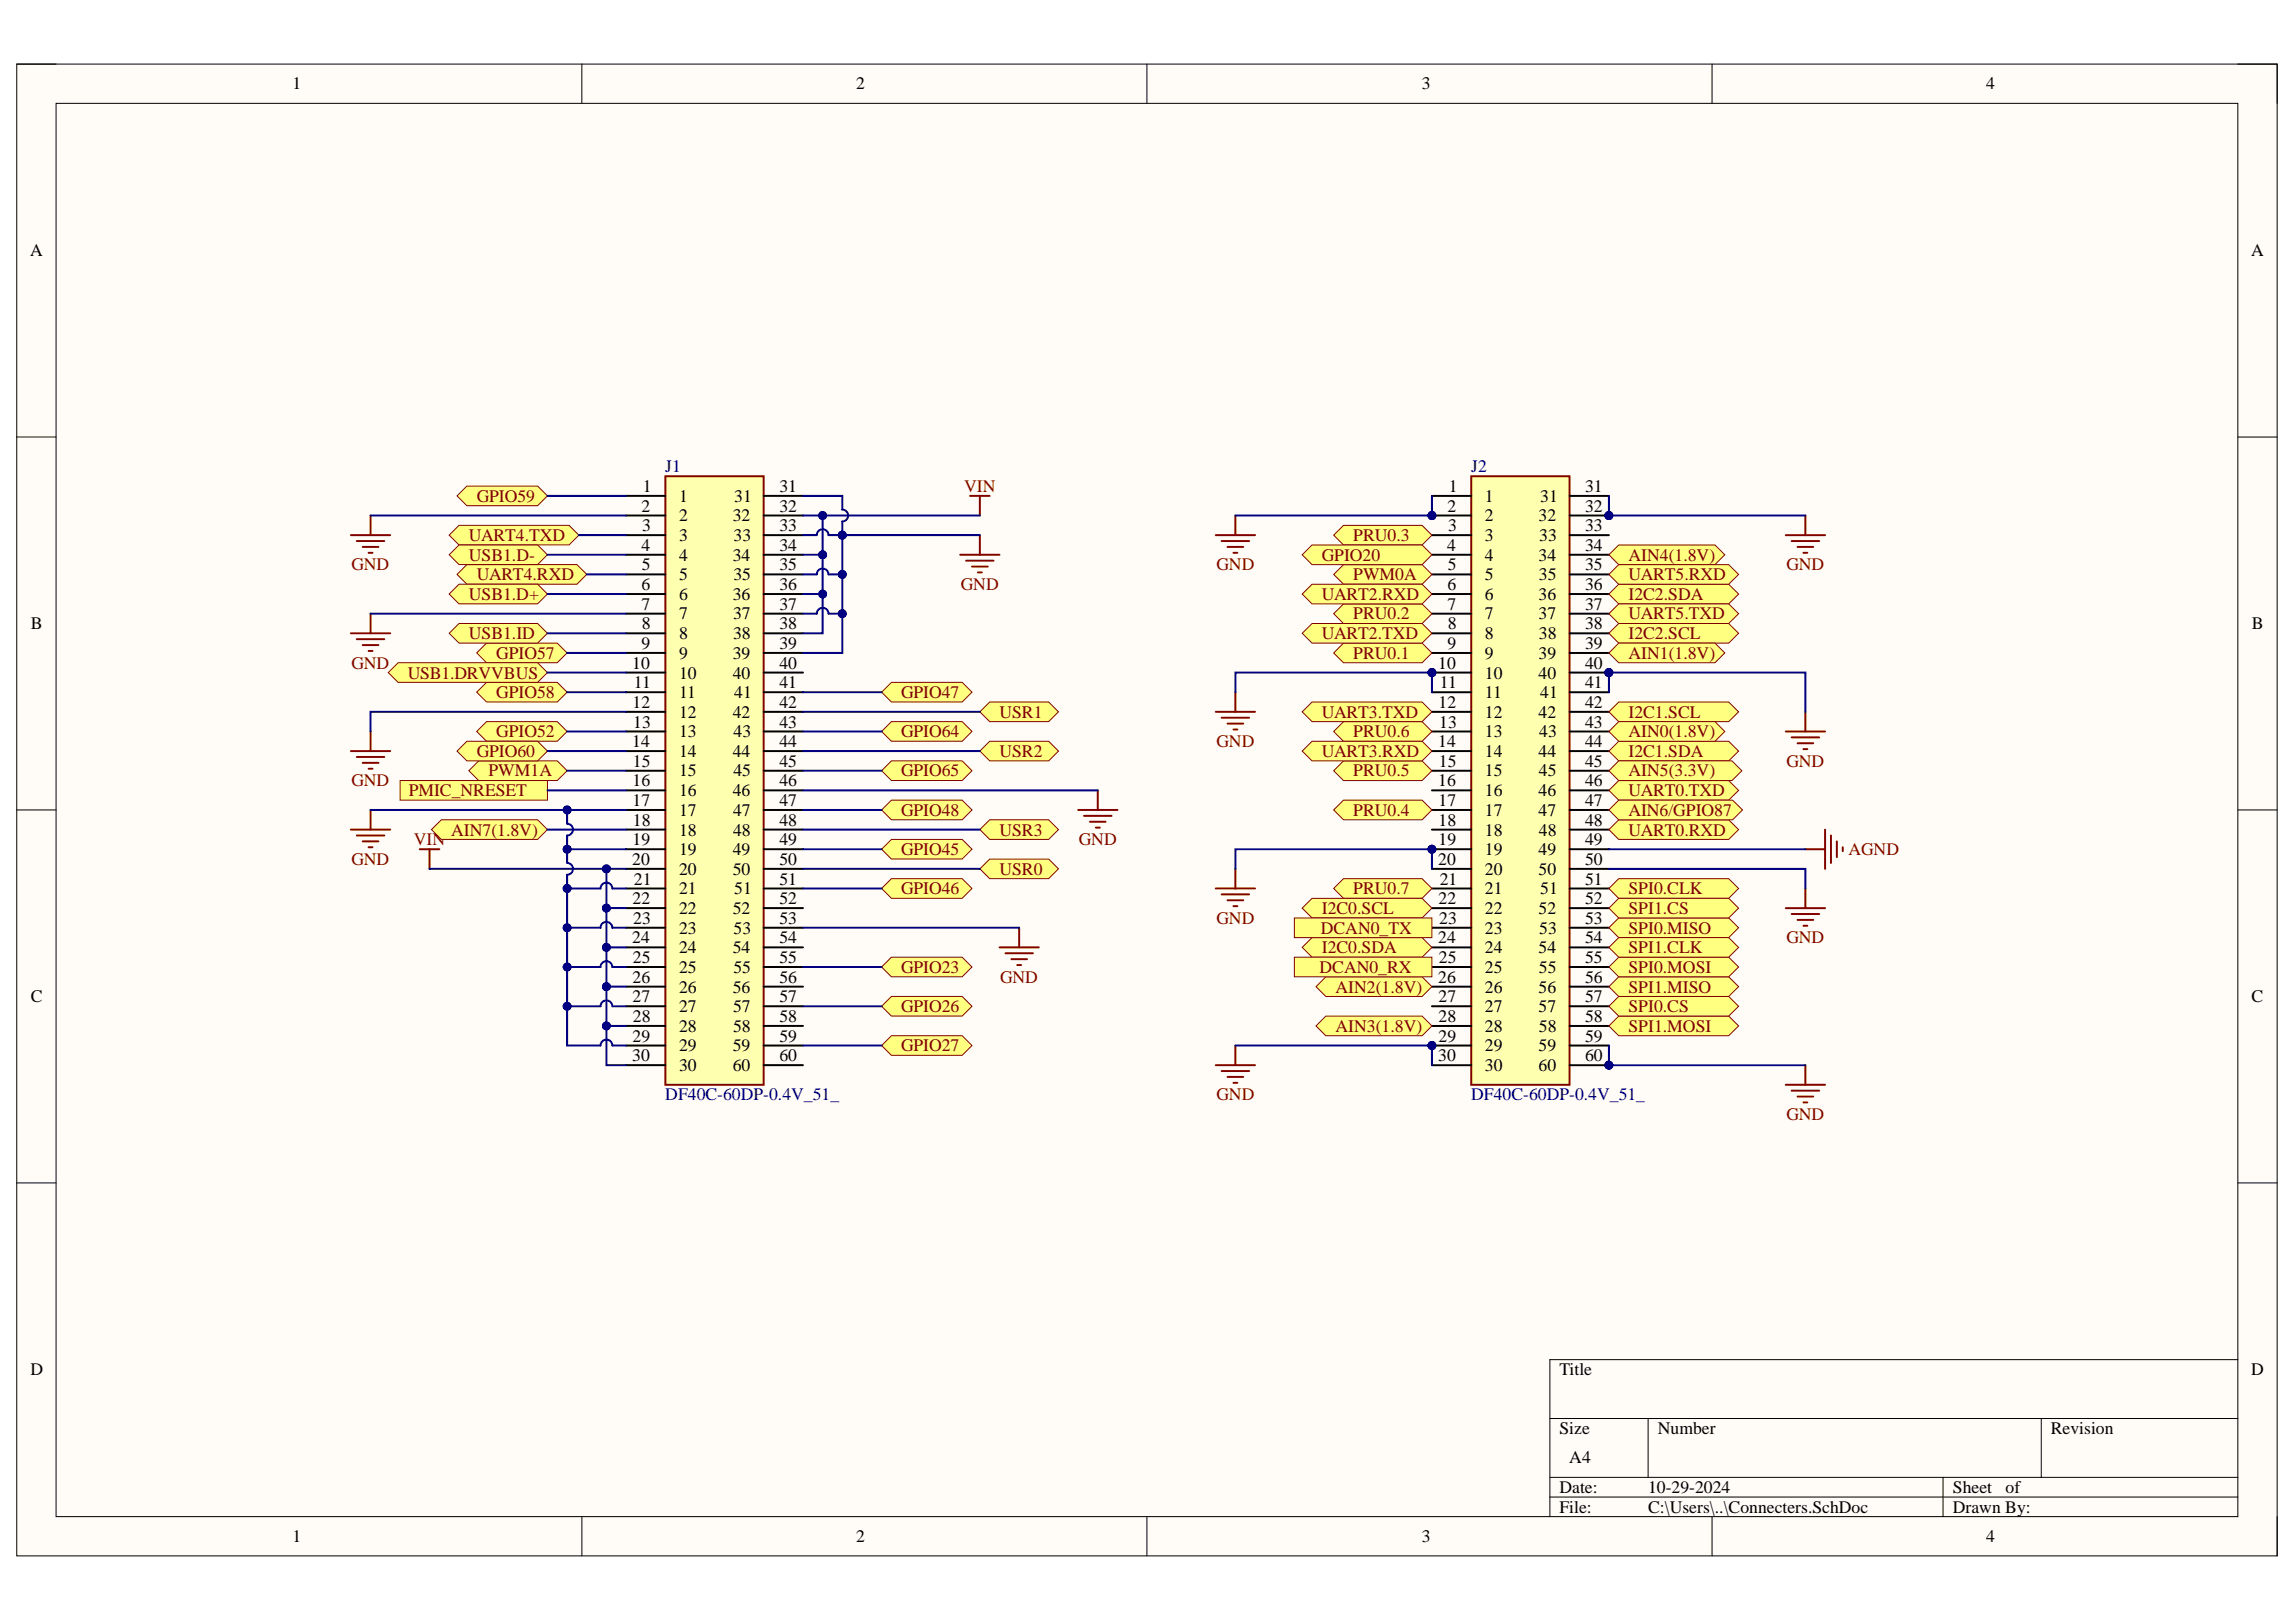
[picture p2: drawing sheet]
<svg xmlns="http://www.w3.org/2000/svg" width="297mm" height="210mm" viewBox="0 0 297 210" stroke-linecap="round" stroke-linejoin="round" font-family="sans-serif">
<defs><g id="words">
<g font-size="2.3">
<text x="37.9" y="11.6">1</text>
<text x="110.8" y="11.6">2</text>
<text x="184" y="11.6">3</text>
<text x="257" y="11.6">4</text>
<text x="3.9" y="33.2">A</text>
<text x="291.2" y="33.2">A</text>
<text x="83.2" y="63.7">1</text>
<text x="87.9" y="64.9">1</text>
<text x="95" y="64.9">31</text>
<text x="100.8" y="63.7">31</text>
<text x="187.4" y="63.7">1</text>
<text x="192.1" y="64.9">1</text>
<text x="199.3" y="64.9">31</text>
<text x="205.1" y="63.7">31</text>
<text x="83" y="66.2">2</text>
<text x="83" y="71.3">4</text>
<text x="83.1" y="68.8">3</text>
<text x="87.9" y="67.5">2</text>
<text x="87.9" y="70">3</text>
<text x="94.8" y="67.5">32</text>
<text x="94.9" y="70">33</text>
<text x="100.8" y="66.2">32</text>
<text x="100.8" y="68.8">33</text>
<text x="100.8" y="71.3">34</text>
<text x="187.2" y="71.3">4</text>
<text x="187.3" y="66.2">2</text>
<text x="187.3" y="68.8">3</text>
<text x="192.1" y="67.5">2</text>
<text x="192.1" y="70">3</text>
<text x="199.1" y="67.5">32</text>
<text x="199.1" y="70">33</text>
<text x="205.1" y="66.2">32</text>
<text x="205.1" y="68.8">33</text>
<text x="205.1" y="71.3">34</text>
<text x="83" y="76.4">6</text>
<text x="83" y="73.8">5</text>
<text x="87.9" y="72.6">4</text>
<text x="87.9" y="75.1">5</text>
<text x="87.9" y="77.6">6</text>
<text x="94.8" y="72.6">34</text>
<text x="94.8" y="77.6">36</text>
<text x="94.9" y="75.1">35</text>
<text x="100.8" y="73.8">35</text>
<text x="100.8" y="76.4">36</text>
<text x="187.3" y="76.4">6</text>
<text x="187.3" y="73.8">5</text>
<text x="192.1" y="72.6">4</text>
<text x="192.1" y="75.1">5</text>
<text x="192.1" y="77.6">6</text>
<text x="199.1" y="72.6">34</text>
<text x="199.1" y="77.6">36</text>
<text x="199.1" y="75.1">35</text>
<text x="205.1" y="73.8">35</text>
<text x="205.1" y="76.4">36</text>
<text x="4" y="81.4">B</text>
<text x="83" y="78.9">7</text>
<text x="83" y="81.4">8</text>
<text x="87.9" y="80.2">7</text>
<text x="87.9" y="82.7">8</text>
<text x="94.8" y="80.2">37</text>
<text x="94.8" y="82.7">38</text>
<text x="100.8" y="78.9">37</text>
<text x="100.8" y="81.4">38</text>
<text x="187.3" y="78.9">7</text>
<text x="187.3" y="81.4">8</text>
<text x="192.1" y="80.2">7</text>
<text x="192.1" y="82.7">8</text>
<text x="199.1" y="80.2">37</text>
<text x="199.1" y="82.7">38</text>
<text x="205.1" y="78.9">37</text>
<text x="205.1" y="81.4">38</text>
<text x="291.3" y="81.4">B</text>
<text x="81.8" y="86.5">10</text>
<text x="82" y="89.1">11</text>
<text x="83" y="84">9</text>
<text x="87.9" y="85.3">9</text>
<text x="87.9" y="87.8">10</text>
<text x="94.8" y="85.3">39</text>
<text x="94.8" y="87.8">40</text>
<text x="100.8" y="84">39</text>
<text x="100.8" y="86.5">40</text>
<text x="100.8" y="89.1">41</text>
<text x="186.1" y="86.5">10</text>
<text x="186.3" y="89.1">11</text>
<text x="187.3" y="84">9</text>
<text x="192.1" y="85.3">9</text>
<text x="192.1" y="87.8">10</text>
<text x="199.1" y="85.3">39</text>
<text x="199.1" y="87.8">40</text>
<text x="205.1" y="84">39</text>
<text x="205.1" y="86.5">40</text>
<text x="205.1" y="89.1">41</text>
<text x="81.8" y="91.6">12</text>
<text x="81.9" y="94.1">13</text>
<text x="87.9" y="90.3">11</text>
<text x="87.9" y="92.9">12</text>
<text x="87.9" y="95.4">13</text>
<text x="94.8" y="92.9">42</text>
<text x="94.9" y="95.4">43</text>
<text x="95" y="90.3">41</text>
<text x="100.8" y="91.6">42</text>
<text x="100.8" y="94.1">43</text>
<text x="186.1" y="91.6">12</text>
<text x="186.2" y="94.1">13</text>
<text x="192.1" y="90.3">11</text>
<text x="192.1" y="92.9">12</text>
<text x="192.1" y="95.4">13</text>
<text x="199.1" y="92.9">42</text>
<text x="199.1" y="95.4">43</text>
<text x="199.3" y="90.3">41</text>
<text x="205.1" y="91.6">42</text>
<text x="205.1" y="94.1">43</text>
<text x="81.8" y="96.7">14</text>
<text x="81.8" y="101.8">16</text>
<text x="81.9" y="99.2">15</text>
<text x="87.9" y="97.9">14</text>
<text x="87.9" y="100.5">15</text>
<text x="94.8" y="97.9">44</text>
<text x="94.9" y="100.5">45</text>
<text x="100.8" y="96.7">44</text>
<text x="100.8" y="99.2">45</text>
<text x="100.8" y="101.8">46</text>
<text x="186.1" y="96.7">14</text>
<text x="186.1" y="101.8">16</text>
<text x="186.2" y="99.2">15</text>
<text x="192.1" y="97.9">14</text>
<text x="192.1" y="100.5">15</text>
<text x="199.1" y="97.9">44</text>
<text x="199.1" y="100.5">45</text>
<text x="205.1" y="96.7">44</text>
<text x="205.1" y="99.2">45</text>
<text x="205.1" y="101.8">46</text>
<text x="81.8" y="104.3">17</text>
<text x="81.9" y="106.9">18</text>
<text x="87.9" y="103">16</text>
<text x="87.9" y="105.6">17</text>
<text x="94.8" y="103">46</text>
<text x="94.8" y="105.6">47</text>
<text x="100.8" y="104.3">47</text>
<text x="100.8" y="106.9">48</text>
<text x="186.1" y="104.3">17</text>
<text x="186.1" y="106.9">18</text>
<text x="192.1" y="103">16</text>
<text x="192.1" y="105.6">17</text>
<text x="199.1" y="103">46</text>
<text x="199.1" y="105.6">47</text>
<text x="205.1" y="104.3">47</text>
<text x="205.1" y="106.9">48</text>
<text x="81.8" y="111.9">20</text>
<text x="81.8" y="109.4">19</text>
<text x="87.9" y="108.1">18</text>
<text x="87.9" y="110.7">19</text>
<text x="87.9" y="113.2">20</text>
<text x="94.8" y="110.7">49</text>
<text x="94.8" y="113.2">50</text>
<text x="94.8" y="108.1">48</text>
<text x="100.8" y="109.4">49</text>
<text x="100.8" y="111.9">50</text>
<text x="186.1" y="111.9">20</text>
<text x="186.1" y="109.4">19</text>
<text x="192.1" y="108.1">18</text>
<text x="192.1" y="110.7">19</text>
<text x="192.1" y="113.2">20</text>
<text x="199.1" y="110.7">49</text>
<text x="199.1" y="113.2">50</text>
<text x="199.1" y="108.1">48</text>
<text x="205.1" y="109.4">49</text>
<text x="205.1" y="111.9">50</text>
<text x="81.8" y="117">22</text>
<text x="81.9" y="119.5">23</text>
<text x="82" y="114.5">21</text>
<text x="87.9" y="115.7">21</text>
<text x="87.9" y="118.3">22</text>
<text x="94.8" y="118.3">52</text>
<text x="95" y="115.7">51</text>
<text x="100.8" y="114.5">51</text>
<text x="100.8" y="117">52</text>
<text x="100.8" y="119.5">53</text>
<text x="186.1" y="117">22</text>
<text x="186.2" y="119.5">23</text>
<text x="186.3" y="114.5">21</text>
<text x="192.1" y="115.7">21</text>
<text x="192.1" y="118.3">22</text>
<text x="199.1" y="118.3">52</text>
<text x="199.3" y="115.7">51</text>
<text x="205.1" y="114.5">51</text>
<text x="205.1" y="117">52</text>
<text x="205.1" y="119.5">53</text>
<text x="81.8" y="122.1">24</text>
<text x="81.9" y="124.6">25</text>
<text x="87.9" y="120.8">23</text>
<text x="87.9" y="123.3">24</text>
<text x="87.9" y="125.9">25</text>
<text x="94.8" y="123.3">54</text>
<text x="94.9" y="125.9">55</text>
<text x="94.9" y="120.8">53</text>
<text x="100.8" y="122.1">54</text>
<text x="100.8" y="124.6">55</text>
<text x="186.1" y="122.1">24</text>
<text x="186.2" y="124.6">25</text>
<text x="192.1" y="120.8">23</text>
<text x="192.1" y="123.3">24</text>
<text x="192.1" y="125.9">25</text>
<text x="199.1" y="123.3">54</text>
<text x="199.1" y="125.9">55</text>
<text x="199.1" y="120.8">53</text>
<text x="205.1" y="122.1">54</text>
<text x="205.1" y="124.6">55</text>
<text x="4" y="129.7">C</text>
<text x="81.8" y="127.2">26</text>
<text x="81.8" y="129.7">27</text>
<text x="87.9" y="128.5">26</text>
<text x="87.9" y="131">27</text>
<text x="94.8" y="128.5">56</text>
<text x="94.8" y="131">57</text>
<text x="100.8" y="127.2">56</text>
<text x="100.8" y="129.7">57</text>
<text x="186.1" y="127.2">26</text>
<text x="186.1" y="129.7">27</text>
<text x="192.1" y="128.5">26</text>
<text x="192.1" y="131">27</text>
<text x="199.1" y="128.5">56</text>
<text x="199.1" y="131">57</text>
<text x="205.1" y="127.2">56</text>
<text x="205.1" y="129.7">57</text>
<text x="291.3" y="129.7">C</text>
<text x="81.8" y="137.3">30</text>
<text x="81.8" y="134.8">29</text>
<text x="81.9" y="132.3">28</text>
<text x="87.9" y="133.5">28</text>
<text x="87.9" y="136.1">29</text>
<text x="94.8" y="136.1">59</text>
<text x="94.8" y="133.5">58</text>
<text x="100.8" y="132.3">58</text>
<text x="100.8" y="134.8">59</text>
<text x="100.8" y="137.3">60</text>
<text x="186.1" y="137.3">30</text>
<text x="186.1" y="132.3">28</text>
<text x="186.1" y="134.8">29</text>
<text x="192.1" y="133.5">28</text>
<text x="192.1" y="136.1">29</text>
<text x="199.1" y="136.1">59</text>
<text x="199.1" y="133.5">58</text>
<text x="205.1" y="132.3">58</text>
<text x="205.1" y="134.8">59</text>
<text x="205.1" y="137.3">60</text>
<text x="87.9" y="138.6">30</text>
<text x="94.8" y="138.6">60</text>
<text x="192.1" y="138.6">30</text>
<text x="199.1" y="138.6">60</text>
<text x="3.9" y="178">D</text>
<text x="201.8" y="178">Title</text>
<text x="291.3" y="178">D</text>
<text x="201.8" y="185.6">Size</text>
<text x="214.5" y="185.6">Number</text>
<text x="265.3" y="185.6">Revision</text>
<text x="203" y="189.4">A4</text>
<text x="201.8" y="193.2">Date:</text>
<text x="201.8" y="195.8">File:</text>
<text x="213.2" y="193.2">10-29-2024</text>
<text x="213.2" y="195.8">C:\Users\..\Connecters.SchDoc</text>
<text x="252.6" y="193.2">Sheet</text>
<text x="252.6" y="195.8">Drawn By:</text>
<text x="259.5" y="193.2">of</text>
<text x="37.9" y="199.6">1</text>
<text x="110.8" y="199.6">2</text>
<text x="184" y="199.6">3</text>
<text x="257" y="199.6">4</text>
</g>
<g font-size="2.3" fill="#800000">
<text x="61.7" y="64.9">GPIO59</text>
<text x="124.7" y="63.7">VIN</text>
<text x="60.7" y="70">UART4.TXD</text>
<text x="175.1" y="70">PRU0.3</text>
<text x="45.5" y="73.8">GND</text>
<text x="60.7" y="72.6">USB1.D-</text>
<text x="60.7" y="77.6">USB1.D+</text>
<text x="61.7" y="75.1">UART4.RXD</text>
<text x="124.3" y="76.4">GND</text>
<text x="157.4" y="73.8">GND</text>
<text x="171" y="72.6">GPIO20</text>
<text x="171" y="77.6">UART2.RXD</text>
<text x="175.1" y="75.1">PWM0A</text>
<text x="210.7" y="77.6">I2C2.SDA</text>
<text x="210.7" y="72.6">AIN4(1.8V)</text>
<text x="210.7" y="75.1">UART5.RXD</text>
<text x="231.1" y="73.8">GND</text>
<text x="60.7" y="82.7">USB1.ID</text>
<text x="171" y="82.7">UART2.TXD</text>
<text x="175.1" y="80.2">PRU0.2</text>
<text x="210.7" y="82.7">I2C2.SCL</text>
<text x="210.7" y="80.2">UART5.TXD</text>
<text x="45.5" y="86.5">GND</text>
<text x="52.7" y="87.8">USB1.DRVVBUS</text>
<text x="64.2" y="85.3">GPIO57</text>
<text x="175.1" y="85.3">PRU0.1</text>
<text x="210.7" y="85.3">AIN1(1.8V)</text>
<text x="64.2" y="95.4">GPIO52</text>
<text x="64.2" y="90.3">GPIO58</text>
<text x="116.6" y="95.4">GPIO64</text>
<text x="116.6" y="90.3">GPIO47</text>
<text x="129.3" y="92.9">USR1</text>
<text x="171" y="92.9">UART3.TXD</text>
<text x="175.1" y="95.4">PRU0.6</text>
<text x="210.7" y="92.9">I2C1.SCL</text>
<text x="210.7" y="95.4">AIN0(1.8V)</text>
<text x="45.5" y="101.8">GND</text>
<text x="61.7" y="97.9">GPIO60</text>
<text x="63.2" y="100.5">PWM1A</text>
<text x="116.6" y="100.5">GPIO65</text>
<text x="129.3" y="97.9">USR2</text>
<text x="157.4" y="96.7">GND</text>
<text x="171" y="97.9">UART3.RXD</text>
<text x="175.1" y="100.5">PRU0.5</text>
<text x="210.7" y="97.9">I2C1.SDA</text>
<text x="210.7" y="100.5">AIN5(3.3V)</text>
<text x="231.1" y="99.2">GND</text>
<text x="52.9" y="103">PMIC_NRESET</text>
<text x="116.6" y="105.6">GPIO48</text>
<text x="175.1" y="105.6">PRU0.4</text>
<text x="210.7" y="103">UART0.TXD</text>
<text x="210.7" y="105.6">AIN6/GPIO87</text>
<text x="45.5" y="111.9">GND</text>
<text x="53.5" y="109.4">VIN</text>
<text x="58.4" y="108.1">AIN7(1.8V)</text>
<text x="116.6" y="110.7">GPIO45</text>
<text x="129.3" y="113.2">USR0</text>
<text x="129.3" y="108.1">USR3</text>
<text x="139.6" y="109.4">GND</text>
<text x="210.7" y="108.1">UART0.RXD</text>
<text x="239.1" y="110.7">AGND</text>
<text x="116.6" y="115.7">GPIO46</text>
<text x="157.4" y="119.5">GND</text>
<text x="171" y="118.3">I2C0.SCL</text>
<text x="175.1" y="115.7">PRU0.7</text>
<text x="210.7" y="115.7">SPI0.CLK</text>
<text x="210.7" y="118.3">SPI1.CS</text>
<text x="116.6" y="125.9">GPIO23</text>
<text x="170.7" y="125.9">DCAN0_RX</text>
<text x="170.9" y="120.8">DCAN0_TX</text>
<text x="171" y="123.3">I2C0.SDA</text>
<text x="210.7" y="120.8">SPI0.MISO</text>
<text x="210.7" y="125.9">SPI0.MOSI</text>
<text x="210.7" y="123.3">SPI1.CLK</text>
<text x="231.1" y="122.1">GND</text>
<text x="116.6" y="131">GPIO26</text>
<text x="129.4" y="127.2">GND</text>
<text x="172.8" y="128.5">AIN2(1.8V)</text>
<text x="210.7" y="128.5">SPI1.MISO</text>
<text x="210.7" y="131">SPI0.CS</text>
<text x="116.6" y="136.1">GPIO27</text>
<text x="172.8" y="133.5">AIN3(1.8V)</text>
<text x="210.7" y="133.5">SPI1.MOSI</text>
<text x="157.4" y="142.4">GND</text>
<text x="231.1" y="144.9">GND</text>
</g>
<g font-size="2.3" fill="#000080">
<text x="86.1" y="61.1">J1</text>
<text x="190.3" y="61.1">J2</text>
<text x="86.1" y="142.4">DF40C-60DP-0.4V_51_</text>
<text x="190.3" y="142.4">DF40C-60DP-0.4V_51_</text>
</g>
</g></defs>
<path d="M2.2 8.3h292.4v193h-292.4z" fill-rule="evenodd" fill="#fffcf8"/>
<path d="M2.2 8.3h292.4v193h-292.4z" fill="none" stroke="#000" stroke-width=".13"/>
<path d="M7.3 13.4h282.2v182.9h-282.2z" fill-rule="evenodd" fill="#fffcf8"/>
<g fill="none" stroke="#000" stroke-width=".13">
<path d="M2.2 8.3h5.1M7.3 13.4h282.2v182.9h-282.2zM75.3 8.3v5.1M148.4 8.3v5.1M221.5 8.3v5.1M289.5 8.3h5.1v5.1M2.2 56.6h5.1M289.5 56.6h5.1M2.2 104.8h5.1M289.5 104.8h5.1M2.2 153.1h5.1M289.5 153.1h5.1"/>
<path d="M289.5 176h-89v20.3M75.3 196.3v5M148.4 196.3v5M200.5 183.6h89M200.5 191.2h89M200.5 193.7h89M213.2 183.6v7.6M221.5 196.3v5M251.4 191.2v5.1M264.1 183.6v7.6M294.6 196.3v5"/>
</g>
<path d="M86.1 61.6h12.7v78.8h-12.7z" fill-rule="evenodd" fill="#ffffb0"/>
<path d="M86.1 61.6h12.7v78.8h-12.7zM125.5 64.2h2.5M126.8 64.2v2.5" fill="none" stroke="#800000" stroke-width=".25"/>
<g fill="none" stroke="#000" stroke-width=".25">
<path d="M81 64.2h5.1M81 66.7h5.1M81 69.3h5.1M81 71.8h5.1M81 74.3h5.1M81 76.9h5.1M81 79.4h5.1M98.8 64.2h5.1M98.8 66.7h5.1M98.8 69.3h5.1M98.8 71.8h5.1M98.8 74.3h5.1"/>
<path d="M98.8 76.9h5.1M98.8 79.4h5.1M81 82h5.1M81 84.5h5.1M81 87h5.1M81 89.6h5.1M81 92.1h5.1M81 94.7h5.1M81 97.2h5.1M81 99.7h5.1M98.8 82h5.1M98.8 84.5h5.1"/>
<path d="M98.8 87h5.1M98.8 89.6h5.1M98.8 92.1h5.1M98.8 94.7h5.1M98.8 97.2h5.1M98.8 99.7h5.1M81 102.3h5.1M81 104.8h5.1M81 107.4h5.1M81 109.9h5.1M81 112.4h5.1M81 115h5.1"/>
<path d="M81 117.5h5.1M98.8 102.3h5.1M98.8 104.8h5.1M98.8 107.4h5.1M98.8 109.9h5.1M98.8 112.4h5.1M98.8 115h5.1M98.8 117.5h5.1M81 120.1h5.1M81 122.6h5.1M81 125.1h5.1M81 127.7h5.1"/>
<path d="M81 130.2h5.1M81 132.8h5.1M81 135.3h5.1M81 137.8h5.1M98.8 120.1h5.1M98.8 122.6h5.1M98.8 125.1h5.1M98.8 127.7h5.1M98.8 130.2h5.1M98.8 132.8h5.1M98.8 135.3h5.1M98.8 137.8h5.1"/>
</g>
<circle cx="185.3" cy="66.7" r=".51" fill="#000080"/>
<circle cx="185.3" cy="66.7" r=".51" fill="none" stroke="#000080" stroke-width=".13"/>
<circle cx="185.3" cy="87" r=".51" fill="#000080"/>
<circle cx="185.3" cy="87" r=".51" fill="none" stroke="#000080" stroke-width=".13"/>
<circle cx="185.3" cy="109.9" r=".51" fill="#000080"/>
<circle cx="185.3" cy="109.9" r=".51" fill="none" stroke="#000080" stroke-width=".13"/>
<circle cx="185.3" cy="135.3" r=".51" fill="#000080"/>
<circle cx="185.3" cy="135.3" r=".51" fill="none" stroke="#000080" stroke-width=".13"/>
<circle cx="208.1" cy="66.7" r=".51" fill="#000080"/>
<circle cx="208.1" cy="66.7" r=".51" fill="none" stroke="#000080" stroke-width=".13"/>
<circle cx="208.1" cy="87" r=".51" fill="#000080"/>
<circle cx="208.1" cy="87" r=".51" fill="none" stroke="#000080" stroke-width=".13"/>
<circle cx="208.1" cy="137.8" r=".51" fill="#000080"/>
<circle cx="208.1" cy="137.8" r=".51" fill="none" stroke="#000080" stroke-width=".13"/>
<path d="M190.3 61.6h12.8v78.8h-12.8z" fill-rule="evenodd" fill="#ffffb0"/>
<path d="M190.3 61.6h12.8v78.8h-12.8z" fill="none" stroke="#800000" stroke-width=".25"/>
<path d="M185.3 64.2h5M185.3 66.7h5" fill="none" stroke="#000" stroke-width=".25"/>
<circle cx="185.3" cy="66.7" r=".51" fill="#000080"/>
<circle cx="185.3" cy="66.7" r=".51" fill="none" stroke="#000080" stroke-width=".13"/>
<path d="M185.3 69.3h5M185.3 71.8h5M185.3 74.3h5M185.3 76.9h5M185.3 79.4h5M185.3 82h5M185.3 84.5h5M185.3 87h5" fill="none" stroke="#000" stroke-width=".25"/>
<circle cx="185.3" cy="87" r=".51" fill="#000080"/>
<circle cx="185.3" cy="87" r=".51" fill="none" stroke="#000080" stroke-width=".13"/>
<path d="M185.3 89.6h5M185.3 92.1h5M185.3 94.7h5M185.3 97.2h5M185.3 99.7h5M185.3 102.3h5M185.3 104.8h5M185.3 107.4h5M185.3 109.9h5" fill="none" stroke="#000" stroke-width=".25"/>
<circle cx="185.3" cy="109.9" r=".51" fill="#000080"/>
<circle cx="185.3" cy="109.9" r=".51" fill="none" stroke="#000080" stroke-width=".13"/>
<path d="M185.3 112.4h5M185.3 115h5M185.3 117.5h5M185.3 120.1h5M185.3 122.6h5M185.3 125.1h5M185.3 127.7h5M185.3 130.2h5M185.3 132.8h5M185.3 135.3h5" fill="none" stroke="#000" stroke-width=".25"/>
<circle cx="185.3" cy="135.3" r=".51" fill="#000080"/>
<circle cx="185.3" cy="135.3" r=".51" fill="none" stroke="#000080" stroke-width=".13"/>
<path d="M203.1 64.2h5M203.1 66.7h5M185.3 137.8h5" fill="none" stroke="#000" stroke-width=".25"/>
<circle cx="208.1" cy="66.7" r=".51" fill="#000080"/>
<circle cx="208.1" cy="66.7" r=".51" fill="none" stroke="#000080" stroke-width=".13"/>
<path d="M203.1 69.3h5M203.1 71.8h5M203.1 74.3h5M203.1 76.9h5M203.1 79.4h5M203.1 82h5M203.1 84.5h5M203.1 87h5" fill="none" stroke="#000" stroke-width=".25"/>
<circle cx="208.1" cy="87" r=".51" fill="#000080"/>
<circle cx="208.1" cy="87" r=".51" fill="none" stroke="#000080" stroke-width=".13"/>
<g fill="none" stroke="#000" stroke-width=".25">
<path d="M203.1 89.6h5M203.1 92.1h5M203.1 94.7h5M203.1 97.2h5M203.1 99.7h5M203.1 102.3h5M203.1 104.8h5M203.1 107.4h5M203.1 109.9h5M203.1 112.4h5M203.1 115h5M203.1 117.5h5"/>
<path d="M203.1 120.1h5M203.1 122.6h5M203.1 125.1h5M203.1 127.7h5M203.1 130.2h5M203.1 132.8h5M203.1 135.3h5M203.1 137.8h5"/>
</g>
<circle cx="208.1" cy="137.8" r=".51" fill="#000080"/>
<circle cx="208.1" cy="137.8" r=".51" fill="none" stroke="#000080" stroke-width=".13"/>
<path d="M208.1 102.3l1.3-1.3h14.2l1.3 1.3-1.3 1.2h-14.2z" fill-rule="evenodd" fill="#ffff80"/>
<path d="M208.1 102.3l1.3-1.3h14.2l1.3 1.3-1.3 1.2h-14.2z" fill="none" stroke="#800000" stroke-width=".13"/>
<path d="M208.1 107.4l1.3-1.3h14.2l1.3 1.3-1.3 1.2h-14.2z" fill-rule="evenodd" fill="#ffff80"/>
<path d="M208.1 107.4l1.3-1.3h14.2l1.3 1.3-1.3 1.2h-14.2z" fill="none" stroke="#800000" stroke-width=".13"/>
<path d="M209.4 126.4h14.2l1.3 1.3-1.3 1.3h-14.2l-1.3-1.3z" fill-rule="evenodd" fill="#ffff80"/>
<path d="M209.4 126.4h14.2l1.3 1.3-1.3 1.3h-14.2l-1.3-1.3z" fill="none" stroke="#800000" stroke-width=".13"/>
<path d="M209.4 131.5h14.2l1.3 1.3-1.3 1.2h-14.2l-1.3-1.2z" fill-rule="evenodd" fill="#ffff80"/>
<path d="M209.4 131.5h14.2l1.3 1.3-1.3 1.2h-14.2l-1.3-1.2z" fill="none" stroke="#800000" stroke-width=".13"/>
<path d="M208.1 92.1l1.3-1.3h14.2l1.3 1.3-1.3 1.3h-14.2z" fill-rule="evenodd" fill="#ffff80"/>
<path d="M208.1 92.1l1.3-1.3h14.2l1.3 1.3-1.3 1.3h-14.2z" fill="none" stroke="#800000" stroke-width=".13"/>
<path d="M208.1 97.2l1.3-1.3h14.2l1.3 1.3-1.3 1.3h-14.2z" fill-rule="evenodd" fill="#ffff80"/>
<path d="M208.1 97.2l1.3-1.3h14.2l1.3 1.3-1.3 1.3h-14.2z" fill="none" stroke="#800000" stroke-width=".13"/>
<path d="M208.1 76.9l1.3-1.3h14.2l1.3 1.3-1.3 1.3h-14.2z" fill-rule="evenodd" fill="#ffff80"/>
<path d="M208.1 76.9l1.3-1.3h14.2l1.3 1.3-1.3 1.3h-14.2z" fill="none" stroke="#800000" stroke-width=".13"/>
<path d="M208.1 82l1.3-1.3h14.2l1.3 1.3-1.3 1.2h-14.2z" fill-rule="evenodd" fill="#ffff80"/>
<path d="M208.1 82l1.3-1.3h14.2l1.3 1.3-1.3 1.2h-14.2z" fill="none" stroke="#800000" stroke-width=".13"/>
<path d="M208.1 115l1.3-1.3h14.2l1.3 1.3-1.3 1.3h-14.2z" fill-rule="evenodd" fill="#ffff80"/>
<path d="M208.1 115l1.3-1.3h14.2l1.3 1.3-1.3 1.3h-14.2z" fill="none" stroke="#800000" stroke-width=".13"/>
<path d="M208.1 120.1l1.3-1.3h14.2l1.3 1.3-1.3 1.2h-14.2z" fill-rule="evenodd" fill="#ffff80"/>
<path d="M208.1 120.1l1.3-1.3h14.2l1.3 1.3-1.3 1.2h-14.2z" fill="none" stroke="#800000" stroke-width=".13"/>
<path d="M208.1 125.1l1.3-1.2h14.2l1.3 1.2-1.3 1.3h-14.2z" fill-rule="evenodd" fill="#ffff80"/>
<path d="M208.1 125.1l1.3-1.2h14.2l1.3 1.2-1.3 1.3h-14.2z" fill="none" stroke="#800000" stroke-width=".13"/>
<path d="M208.1 130.2l1.3-1.2h14.2l1.3 1.2-1.3 1.3h-14.2z" fill-rule="evenodd" fill="#ffff80"/>
<path d="M208.1 130.2l1.3-1.2h14.2l1.3 1.2-1.3 1.3h-14.2z" fill="none" stroke="#800000" stroke-width=".13"/>
<path d="M172.5 74.3l1.3-1.2h10.2l1.3 1.2-1.3 1.3h-10.2z" fill-rule="evenodd" fill="#ffff80"/>
<path d="M172.5 74.3l1.3-1.2h10.2l1.3 1.2-1.3 1.3h-10.2z" fill="none" stroke="#800000" stroke-width=".13"/>
<path d="M173.8 83.2h10.2l1.3 1.3-1.3 1.3h-10.2l-1.3-1.3z" fill-rule="evenodd" fill="#ffff80"/>
<path d="M173.8 83.2h10.2l1.3 1.3-1.3 1.3h-10.2l-1.3-1.3z" fill="none" stroke="#800000" stroke-width=".13"/>
<path d="M172.5 79.4l1.3-1.2h10.2l1.3 1.2-1.3 1.3h-10.2z" fill-rule="evenodd" fill="#ffff80"/>
<path d="M172.5 79.4l1.3-1.2h10.2l1.3 1.2-1.3 1.3h-10.2z" fill="none" stroke="#800000" stroke-width=".13"/>
<path d="M172.5 69.3l1.3-1.3h10.2l1.3 1.3-1.3 1.2h-10.2z" fill-rule="evenodd" fill="#ffff80"/>
<path d="M172.5 69.3l1.3-1.3h10.2l1.3 1.3-1.3 1.2h-10.2z" fill="none" stroke="#800000" stroke-width=".13"/>
<path d="M172.5 104.8l1.3-1.3h10.2l1.3 1.3-1.3 1.3h-10.2z" fill-rule="evenodd" fill="#ffff80"/>
<path d="M172.5 104.8l1.3-1.3h10.2l1.3 1.3-1.3 1.3h-10.2z" fill="none" stroke="#800000" stroke-width=".13"/>
<path d="M173.8 98.5h10.2l1.3 1.2-1.3 1.3h-10.2l-1.3-1.3z" fill-rule="evenodd" fill="#ffff80"/>
<path d="M173.8 98.5h10.2l1.3 1.2-1.3 1.3h-10.2l-1.3-1.3z" fill="none" stroke="#800000" stroke-width=".13"/>
<path d="M173.8 93.4h10.2l1.3 1.3-1.3 1.2h-10.2l-1.3-1.2z" fill-rule="evenodd" fill="#ffff80"/>
<path d="M173.8 93.4h10.2l1.3 1.3-1.3 1.2h-10.2l-1.3-1.2z" fill="none" stroke="#800000" stroke-width=".13"/>
<path d="M172.5 115l1.3-1.3h10.2l1.3 1.3-1.3 1.3h-10.2z" fill-rule="evenodd" fill="#ffff80"/>
<path d="M172.5 115l1.3-1.3h10.2l1.3 1.3-1.3 1.3h-10.2z" fill="none" stroke="#800000" stroke-width=".13"/>
<path d="M208.1 117.5l1.3-1.2h14.2l1.3 1.2-1.3 1.3h-14.2z" fill-rule="evenodd" fill="#ffff80"/>
<path d="M208.1 117.5l1.3-1.2h14.2l1.3 1.2-1.3 1.3h-14.2z" fill="none" stroke="#800000" stroke-width=".13"/>
<path d="M168.5 71.8l1.2-1.3h14.3l1.3 1.3-1.3 1.3h-14.3z" fill-rule="evenodd" fill="#ffff80"/>
<path d="M168.5 71.8l1.2-1.3h14.3l1.3 1.3-1.3 1.3h-14.3z" fill="none" stroke="#800000" stroke-width=".13"/>
<path d="M208.1 122.6l1.3-1.3h14.2l1.3 1.3-1.3 1.3h-14.2z" fill-rule="evenodd" fill="#ffff80"/>
<path d="M208.1 122.6l1.3-1.3h14.2l1.3 1.3-1.3 1.3h-14.2z" fill="none" stroke="#800000" stroke-width=".13"/>
<path d="M115.3 98.5h9.2l1.3 1.2-1.3 1.3h-9.2l-1.2-1.3z" fill-rule="evenodd" fill="#ffff80"/>
<path d="M115.3 98.5h9.2l1.3 1.2-1.3 1.3h-9.2l-1.2-1.3z" fill="none" stroke="#800000" stroke-width=".13"/>
<path d="M61.9 98.5h10.2l1.3 1.2-1.3 1.3h-10.2l-1.2-1.3z" fill-rule="evenodd" fill="#ffff80"/>
<path d="M61.9 98.5h10.2l1.3 1.2-1.3 1.3h-10.2l-1.2-1.3z" fill="none" stroke="#800000" stroke-width=".13"/>
<path d="M61.7 94.7l1.2-1.3h9.2l1.3 1.3-1.3 1.2h-9.2z" fill-rule="evenodd" fill="#ffff80"/>
<path d="M61.7 94.7l1.2-1.3h9.2l1.3 1.3-1.3 1.2h-9.2z" fill="none" stroke="#800000" stroke-width=".13"/>
<path d="M61.7 84.5l1.2-1.3h9.2l1.3 1.3-1.3 1.3h-9.2z" fill-rule="evenodd" fill="#ffff80"/>
<path d="M61.7 84.5l1.2-1.3h9.2l1.3 1.3-1.3 1.3h-9.2z" fill="none" stroke="#800000" stroke-width=".13"/>
<path d="M61.7 89.6l1.2-1.3h9.2l1.3 1.3-1.3 1.2h-9.2z" fill-rule="evenodd" fill="#ffff80"/>
<path d="M61.7 89.6l1.2-1.3h9.2l1.3 1.3-1.3 1.2h-9.2z" fill="none" stroke="#800000" stroke-width=".13"/>
<path d="M59.1 64.2l1.3-1.3h9.2l1.2 1.3-1.2 1.2h-9.2z" fill-rule="evenodd" fill="#ffff80"/>
<path d="M59.1 64.2l1.3-1.3h9.2l1.2 1.3-1.2 1.2h-9.2z" fill="none" stroke="#800000" stroke-width=".13"/>
<path d="M59.1 97.2l1.3-1.3h9.2l1.2 1.3-1.2 1.3h-9.2z" fill-rule="evenodd" fill="#ffff80"/>
<path d="M59.1 97.2l1.3-1.3h9.2l1.2 1.3-1.2 1.3h-9.2z" fill="none" stroke="#800000" stroke-width=".13"/>
<path d="M59.1 74.3l1.3-1.2h14.2l1.3 1.2-1.3 1.3h-14.2z" fill-rule="evenodd" fill="#ffff80"/>
<path d="M59.1 74.3l1.3-1.2h14.2l1.3 1.2-1.3 1.3h-14.2z" fill="none" stroke="#800000" stroke-width=".13"/>
<path d="M58.1 69.3l1.3-1.3h14.2l1.3 1.3-1.3 1.2h-14.2z" fill-rule="evenodd" fill="#ffff80"/>
<path d="M58.1 69.3l1.3-1.3h14.2l1.3 1.3-1.3 1.2h-14.2z" fill="none" stroke="#800000" stroke-width=".13"/>
<path d="M115.3 93.4h9.2l1.3 1.3-1.3 1.2h-9.2l-1.2-1.2z" fill-rule="evenodd" fill="#ffff80"/>
<path d="M115.3 93.4h9.2l1.3 1.3-1.3 1.2h-9.2l-1.2-1.2z" fill="none" stroke="#800000" stroke-width=".13"/>
<path d="M114.1 109.9l1.2-1.3h9.2l1.3 1.3-1.3 1.3h-9.2z" fill-rule="evenodd" fill="#ffff80"/>
<path d="M114.1 109.9l1.2-1.3h9.2l1.3 1.3-1.3 1.3h-9.2z" fill="none" stroke="#800000" stroke-width=".13"/>
<path d="M114.1 115l1.2-1.3h9.2l1.3 1.3-1.3 1.3h-9.2z" fill-rule="evenodd" fill="#ffff80"/>
<path d="M114.1 115l1.2-1.3h9.2l1.3 1.3-1.3 1.3h-9.2z" fill="none" stroke="#800000" stroke-width=".13"/>
<path d="M115.3 88.3h9.2l1.3 1.3-1.3 1.2h-9.2l-1.2-1.2z" fill-rule="evenodd" fill="#ffff80"/>
<path d="M115.3 88.3h9.2l1.3 1.3-1.3 1.2h-9.2l-1.2-1.2z" fill="none" stroke="#800000" stroke-width=".13"/>
<path d="M115.3 128.9h9.2l1.3 1.3-1.3 1.3h-9.2l-1.2-1.3z" fill-rule="evenodd" fill="#ffff80"/>
<path d="M115.3 128.9h9.2l1.3 1.3-1.3 1.3h-9.2l-1.2-1.3z" fill="none" stroke="#800000" stroke-width=".13"/>
<path d="M115.3 134h9.2l1.3 1.3-1.3 1.3h-9.2l-1.2-1.3z" fill-rule="evenodd" fill="#ffff80"/>
<path d="M115.3 134h9.2l1.3 1.3-1.3 1.3h-9.2l-1.2-1.3z" fill="none" stroke="#800000" stroke-width=".13"/>
<path d="M114.1 104.8l1.2-1.3h9.2l1.3 1.3-1.3 1.3h-9.2z" fill-rule="evenodd" fill="#ffff80"/>
<path d="M114.1 104.8l1.2-1.3h9.2l1.3 1.3-1.3 1.3h-9.2z" fill="none" stroke="#800000" stroke-width=".13"/>
<path d="M114.1 125.1l1.2-1.2h9.2l1.3 1.2-1.3 1.3h-9.2z" fill-rule="evenodd" fill="#ffff80"/>
<path d="M114.1 125.1l1.2-1.2h9.2l1.3 1.2-1.3 1.3h-9.2z" fill="none" stroke="#800000" stroke-width=".13"/>
<path d="M47.9 79.4v2.6M45.4 97.2h5.1M45.4 82h5.1M46.2 82.7h3.5M46.2 98h3.5M46.9 83.5h2.1M46.9 98.7h2.1M47.7 99.5h.5M47.7 84.2h.5M47.9 94.7v2.5M54.3 109.9h2.5M55.6 109.9v2.5" fill="none" stroke="#800000" stroke-width=".25"/>
<path d="M51.8 101h19v2.5h-19z" fill-rule="evenodd" fill="#ffff80"/>
<path d="M51.8 101h19v2.5h-19z" fill="none" stroke="#800000" stroke-width=".13"/>
<path d="M209.4 93.4h12.5l1.2 1.3-1.2 1.2h-12.5l-1.3-1.2z" fill-rule="evenodd" fill="#ffff80"/>
<path d="M209.4 93.4h12.5l1.2 1.3-1.2 1.2h-12.5l-1.3-1.2z" fill="none" stroke="#800000" stroke-width=".13"/>
<path d="M209.4 83.2h12.5l1.2 1.3-1.2 1.3h-12.5l-1.3-1.3z" fill-rule="evenodd" fill="#ffff80"/>
<path d="M209.4 83.2h12.5l1.2 1.3-1.2 1.3h-12.5l-1.3-1.3z" fill="none" stroke="#800000" stroke-width=".13"/>
<path d="M171.5 126.4h12.5l1.3 1.3-1.3 1.3h-12.5l-1.2-1.3z" fill-rule="evenodd" fill="#ffff80"/>
<path d="M171.5 126.4h12.5l1.3 1.3-1.3 1.3h-12.5l-1.2-1.3z" fill="none" stroke="#800000" stroke-width=".13"/>
<path d="M171.5 131.5h12.5l1.3 1.3-1.3 1.2h-12.5l-1.2-1.2z" fill-rule="evenodd" fill="#ffff80"/>
<path d="M171.5 131.5h12.5l1.3 1.3-1.3 1.2h-12.5l-1.2-1.2z" fill="none" stroke="#800000" stroke-width=".13"/>
<path d="M208.1 71.8l1.3-1.3h12.5l1.2 1.3-1.2 1.3h-12.5z" fill-rule="evenodd" fill="#ffff80"/>
<path d="M208.1 71.8l1.3-1.3h12.5l1.2 1.3-1.2 1.3h-12.5z" fill="none" stroke="#800000" stroke-width=".13"/>
<path d="M209.4 98.5h14.7l1.3 1.2-1.3 1.3h-14.7l-1.3-1.3z" fill-rule="evenodd" fill="#ffff80"/>
<path d="M209.4 98.5h14.7l1.3 1.2-1.3 1.3h-14.7l-1.3-1.3z" fill="none" stroke="#800000" stroke-width=".13"/>
<path d="M208.1 104.8l1.3-1.3h14.8l1.2 1.3-1.2 1.3h-14.8z" fill-rule="evenodd" fill="#ffff80"/>
<path d="M208.1 104.8l1.3-1.3h14.8l1.2 1.3-1.2 1.3h-14.8z" fill="none" stroke="#800000" stroke-width=".13"/>
<path d="M55.8 107.4l1.3-1.3h12.5l1.2 1.3-1.2 1.2h-12.5z" fill-rule="evenodd" fill="#ffff80"/>
<path d="M55.8 107.4l1.3-1.3h12.5l1.2 1.3-1.2 1.2h-12.5z" fill="none" stroke="#800000" stroke-width=".13"/>
<path d="M58.1 71.8l1.3-1.3h10.2l1.2 1.3-1.2 1.3h-10.2z" fill-rule="evenodd" fill="#ffff80"/>
<path d="M58.1 71.8l1.3-1.3h10.2l1.2 1.3-1.2 1.3h-10.2z" fill="none" stroke="#800000" stroke-width=".13"/>
<path d="M58.1 76.9l1.3-1.3h10.2l1.2 1.3-1.2 1.2h-10.2z" fill-rule="evenodd" fill="#ffff80"/>
<path d="M58.1 76.9l1.3-1.3h10.2l1.2 1.3-1.2 1.2h-10.2z" fill="none" stroke="#800000" stroke-width=".13"/>
<path d="M58.1 82l1.3-1.3h10.2l1.2 1.3-1.2 1.2h-10.2z" fill-rule="evenodd" fill="#ffff80"/>
<path d="M58.1 82l1.3-1.3h10.2l1.2 1.3-1.2 1.2h-10.2z" fill="none" stroke="#800000" stroke-width=".13"/>
<path d="M50.2 87l1.3-1.2h18.1l1.2 1.2-1.2 1.3h-18.1z" fill-rule="evenodd" fill="#ffff80"/>
<path d="M50.2 87l1.3-1.2h18.1l1.2 1.2-1.2 1.3h-18.1z" fill="none" stroke="#800000" stroke-width=".13"/>
<g fill="none" stroke="#800000" stroke-width=".25">
<path d="M157.3 69.3h5.1M158 70h3.6M158.8 70.8h2M159.6 71.5h.5M159.8 66.7v2.6M231 69.3h5.1M231.8 70h3.6M232.6 70.8h2M233.3 71.5h.5M233.6 66.7v2.6M157.3 92.1h5.1M158 92.9h3.6"/>
<path d="M158.8 93.6h2M159.6 94.4h.5M159.8 89.6v2.5M231 94.7h5.1M231.8 95.4h3.6M232.6 96.2h2M233.3 96.9h.5M233.6 92.1v2.6M157.3 115h5.1M158 115.7h3.6M158.8 116.5h2M159.6 117.3h.5"/>
<path d="M159.8 112.4v2.6M231 117.5h5.1M231.8 118.3h3.6M232.6 119h2M233.3 119.8h.5M233.6 115v2.5M157.3 137.8h5.1M158 138.6h3.6M158.8 139.4h2M159.8 135.3v2.5M233.6 137.8v2.6M159.6 140.1h.5"/>
<path d="M231 140.4h5.1M231.8 141.1h3.6M232.6 141.9h2M233.3 142.7h.5"/>
</g>
<path d="M168.5 117.5l1.2-1.2h14.3l1.3 1.2-1.3 1.3h-14.3z" fill-rule="evenodd" fill="#ffff80"/>
<path d="M168.5 117.5l1.2-1.2h14.3l1.3 1.2-1.3 1.3h-14.3z" fill="none" stroke="#800000" stroke-width=".13"/>
<path d="M168.5 122.6l1.2-1.3h14.3l1.3 1.3-1.3 1.3h-14.3z" fill-rule="evenodd" fill="#ffff80"/>
<path d="M168.5 122.6l1.2-1.3h14.3l1.3 1.3-1.3 1.3h-14.3z" fill="none" stroke="#800000" stroke-width=".13"/>
<g fill="none" stroke="#800000" stroke-width=".25">
<path d="M45.4 69.3h5.1M46.2 70h3.5M46.9 70.8h2.1M47.7 71.5h.5M47.9 66.7v2.6M124.2 71.8h5.1M125 72.6h3.5M125.8 73.3h2M126.5 74.1h.5M126.8 69.3v2.5M45.4 107.4h5.1M46.2 108.1h3.5"/>
<path d="M46.9 108.9h2.1M47.7 109.6h.5M47.9 104.8v2.6M129.3 122.6h5.1M130.1 123.4h3.5M130.8 124.1h2.1M131.6 124.9h.5M131.9 120.1v2.5"/>
</g>
<path d="M208.1 74.3l1.3-1.2h14.2l1.3 1.2-1.3 1.3h-14.2z" fill-rule="evenodd" fill="#ffff80"/>
<path d="M208.1 74.3l1.3-1.2h14.2l1.3 1.2-1.3 1.3h-14.2z" fill="none" stroke="#800000" stroke-width=".13"/>
<path d="M208.1 79.4l1.3-1.2h14.2l1.3 1.2-1.3 1.3h-14.2z" fill-rule="evenodd" fill="#ffff80"/>
<path d="M208.1 79.4l1.3-1.2h14.2l1.3 1.2-1.3 1.3h-14.2z" fill="none" stroke="#800000" stroke-width=".13"/>
<path d="M168.5 97.2l1.2-1.3h14.3l1.3 1.3-1.3 1.3h-14.3z" fill-rule="evenodd" fill="#ffff80"/>
<path d="M168.5 97.2l1.2-1.3h14.3l1.3 1.3-1.3 1.3h-14.3z" fill="none" stroke="#800000" stroke-width=".13"/>
<path d="M168.5 92.1l1.2-1.3h14.3l1.3 1.3-1.3 1.3h-14.3z" fill-rule="evenodd" fill="#ffff80"/>
<path d="M168.5 92.1l1.2-1.3h14.3l1.3 1.3-1.3 1.3h-14.3z" fill="none" stroke="#800000" stroke-width=".13"/>
<path d="M168.5 76.9l1.2-1.3h14.3l1.3 1.3-1.3 1.3h-14.3z" fill-rule="evenodd" fill="#ffff80"/>
<path d="M168.5 76.9l1.2-1.3h14.3l1.3 1.3-1.3 1.3h-14.3z" fill="none" stroke="#800000" stroke-width=".13"/>
<path d="M168.5 82l1.2-1.3h14.3l1.3 1.3-1.3 1.2h-14.3z" fill-rule="evenodd" fill="#ffff80"/>
<path d="M168.5 82l1.2-1.3h14.3l1.3 1.3-1.3 1.2h-14.3z" fill="none" stroke="#800000" stroke-width=".13"/>
<path d="M167.5 123.9h17.8v2.5h-17.8z" fill-rule="evenodd" fill="#ffff80"/>
<path d="M167.5 123.9h17.8v2.5h-17.8z" fill="none" stroke="#800000" stroke-width=".13"/>
<path d="M167.5 118.8h17.8v2.5h-17.8z" fill-rule="evenodd" fill="#ffff80"/>
<path d="M167.5 118.8h17.8v2.5h-17.8z" fill="none" stroke="#800000" stroke-width=".13"/>
<path d="M139.5 104.8h5.1M140.2 105.6h3.6M141 106.3h2M141.8 107.1h.5M142 102.3v2.5" fill="none" stroke="#800000" stroke-width=".25"/>
<path d="M126.8 112.4l1.2-1.2h7.7l1.2 1.2-1.2 1.3h-7.7z" fill-rule="evenodd" fill="#ffff80"/>
<path d="M126.8 112.4l1.2-1.2h7.7l1.2 1.2-1.2 1.3h-7.7z" fill="none" stroke="#800000" stroke-width=".13"/>
<path d="M126.8 92.1l1.2-1.3h7.7l1.2 1.3-1.2 1.3h-7.7z" fill-rule="evenodd" fill="#ffff80"/>
<path d="M126.8 92.1l1.2-1.3h7.7l1.2 1.3-1.2 1.3h-7.7z" fill="none" stroke="#800000" stroke-width=".13"/>
<path d="M126.8 97.2l1.2-1.3h7.7l1.2 1.3-1.2 1.3h-7.7z" fill-rule="evenodd" fill="#ffff80"/>
<path d="M126.8 97.2l1.2-1.3h7.7l1.2 1.3-1.2 1.3h-7.7z" fill="none" stroke="#800000" stroke-width=".13"/>
<path d="M126.8 107.4l1.2-1.3h7.7l1.2 1.3-1.2 1.2h-7.7z" fill-rule="evenodd" fill="#ffff80"/>
<path d="M126.8 107.4l1.2-1.3h7.7l1.2 1.3-1.2 1.2h-7.7z" fill="none" stroke="#800000" stroke-width=".13"/>
<path d="M47.9 79.4h33.1M70.8 71.8h10.2M70.8 76.9h10.2M103.9 76.9h2.5v5.1h-2.5" fill="none" stroke="#000080" stroke-width=".25"/>
<circle cx="106.4" cy="76.9" r=".51" fill="#000080"/>
<circle cx="106.4" cy="76.9" r=".51" fill="none" stroke="#000080" stroke-width=".13"/>
<path d="M103.9 71.8h2.5v5.1" fill="none" stroke="#000080" stroke-width=".25"/>
<circle cx="106.4" cy="76.9" r=".51" fill="#000080"/>
<circle cx="106.4" cy="76.9" r=".51" fill="none" stroke="#000080" stroke-width=".13"/>
<circle cx="106.4" cy="71.8" r=".51" fill="#000080"/>
<circle cx="106.4" cy="71.8" r=".51" fill="none" stroke="#000080" stroke-width=".13"/>
<path d="M103.9 66.7h2.5v5.1" fill="none" stroke="#000080" stroke-width=".25"/>
<circle cx="106.4" cy="71.8" r=".51" fill="#000080"/>
<circle cx="106.4" cy="71.8" r=".51" fill="none" stroke="#000080" stroke-width=".13"/>
<circle cx="106.4" cy="66.7" r=".51" fill="#000080"/>
<circle cx="106.4" cy="66.7" r=".51" fill="none" stroke="#000080" stroke-width=".13"/>
<path d="M106.4 66.7h20.4" fill="none" stroke="#000080" stroke-width=".25"/>
<circle cx="106.4" cy="66.7" r=".51" fill="#000080"/>
<circle cx="106.4" cy="66.7" r=".51" fill="none" stroke="#000080" stroke-width=".13"/>
<path d="M81 132.8h-2.5v5h2.5" fill="none" stroke="#000080" stroke-width=".25"/>
<circle cx="78.5" cy="132.8" r=".51" fill="#000080"/>
<circle cx="78.5" cy="132.8" r=".51" fill="none" stroke="#000080" stroke-width=".13"/>
<path d="M81 127.7h-2.5v5.1" fill="none" stroke="#000080" stroke-width=".25"/>
<circle cx="78.5" cy="132.8" r=".51" fill="#000080"/>
<circle cx="78.5" cy="132.8" r=".51" fill="none" stroke="#000080" stroke-width=".13"/>
<circle cx="78.5" cy="127.7" r=".51" fill="#000080"/>
<circle cx="78.5" cy="127.7" r=".51" fill="none" stroke="#000080" stroke-width=".13"/>
<path d="M81 122.6h-2.5v5.1" fill="none" stroke="#000080" stroke-width=".25"/>
<circle cx="78.5" cy="127.7" r=".51" fill="#000080"/>
<circle cx="78.5" cy="127.7" r=".51" fill="none" stroke="#000080" stroke-width=".13"/>
<circle cx="78.5" cy="122.6" r=".51" fill="#000080"/>
<circle cx="78.5" cy="122.6" r=".51" fill="none" stroke="#000080" stroke-width=".13"/>
<path d="M81 117.5h-2.5v5.1" fill="none" stroke="#000080" stroke-width=".25"/>
<circle cx="78.5" cy="122.6" r=".51" fill="#000080"/>
<circle cx="78.5" cy="122.6" r=".51" fill="none" stroke="#000080" stroke-width=".13"/>
<circle cx="78.5" cy="117.5" r=".51" fill="#000080"/>
<circle cx="78.5" cy="117.5" r=".51" fill="none" stroke="#000080" stroke-width=".13"/>
<path d="M81 112.4h-2.5v5.1" fill="none" stroke="#000080" stroke-width=".25"/>
<circle cx="78.5" cy="117.5" r=".51" fill="#000080"/>
<circle cx="78.5" cy="117.5" r=".51" fill="none" stroke="#000080" stroke-width=".13"/>
<circle cx="78.5" cy="112.4" r=".51" fill="#000080"/>
<circle cx="78.5" cy="112.4" r=".51" fill="none" stroke="#000080" stroke-width=".13"/>
<path d="M55.6 112.4h22.9" fill="none" stroke="#000080" stroke-width=".25"/>
<circle cx="78.5" cy="112.4" r=".51" fill="#000080"/>
<circle cx="78.5" cy="112.4" r=".51" fill="none" stroke="#000080" stroke-width=".13"/>
<path d="M70.8 64.2h10.2M74.9 69.3h6.1M75.9 74.3h5.1M70.8 97.2h10.2M81 92.1h-33.1v2.6M70.8 107.4h10.2M70.8 102.3h10.2M159.8 135.3h25.5v2.5" fill="none" stroke="#000080" stroke-width=".25"/>
<circle cx="185.3" cy="135.3" r=".51" fill="#000080"/>
<circle cx="185.3" cy="135.3" r=".51" fill="none" stroke="#000080" stroke-width=".13"/>
<path d="M73.4 84.5h7.6M73.4 89.6h7.6M73.4 94.7h7.6M73.4 99.7h7.6M208.1 135.3v2.5h25.5" fill="none" stroke="#000080" stroke-width=".25"/>
<circle cx="208.1" cy="137.8" r=".51" fill="#000080"/>
<circle cx="208.1" cy="137.8" r=".51" fill="none" stroke="#000080" stroke-width=".13"/>
<path d="M208.1 89.6v-2.6h25.5v5.1" fill="none" stroke="#000080" stroke-width=".25"/>
<circle cx="208.1" cy="87" r=".51" fill="#000080"/>
<circle cx="208.1" cy="87" r=".51" fill="none" stroke="#000080" stroke-width=".13"/>
<path d="M185.3 64.2v2.5h-25.5" fill="none" stroke="#000080" stroke-width=".25"/>
<circle cx="185.3" cy="66.7" r=".51" fill="#000080"/>
<circle cx="185.3" cy="66.7" r=".51" fill="none" stroke="#000080" stroke-width=".13"/>
<path d="M208.1 64.2v2.5h25.5" fill="none" stroke="#000080" stroke-width=".25"/>
<circle cx="208.1" cy="66.7" r=".51" fill="#000080"/>
<circle cx="208.1" cy="66.7" r=".51" fill="none" stroke="#000080" stroke-width=".13"/>
<path d="M159.8 89.6v-2.6h25.5v2.6" fill="none" stroke="#000080" stroke-width=".25"/>
<circle cx="185.3" cy="87" r=".51" fill="#000080"/>
<circle cx="185.3" cy="87" r=".51" fill="none" stroke="#000080" stroke-width=".13"/>
<path d="M159.8 112.4v-2.5h25.5v2.5" fill="none" stroke="#000080" stroke-width=".25"/>
<circle cx="185.3" cy="109.9" r=".51" fill="#000080"/>
<circle cx="185.3" cy="109.9" r=".51" fill="none" stroke="#000080" stroke-width=".13"/>
<path d="M81 130.2h-1.8a.76 .76 0 0 0-.7-.7 .76 .76 0 0 0-.8 .7h-4.3v5.1h4.3a.76 .76 0 0 1 .8-.8 .76 .76 0 0 1 .7 .8h1.8" fill="none" stroke="#000080" stroke-width=".25"/>
<circle cx="73.4" cy="130.2" r=".51" fill="#000080"/>
<circle cx="73.4" cy="130.2" r=".51" fill="none" stroke="#000080" stroke-width=".13"/>
<path d="M81 125.1h-1.8a.76 .76 0 0 0-.7-.7 .76 .76 0 0 0-.8 .7h-4.3v5.1" fill="none" stroke="#000080" stroke-width=".25"/>
<circle cx="73.4" cy="130.2" r=".51" fill="#000080"/>
<circle cx="73.4" cy="130.2" r=".51" fill="none" stroke="#000080" stroke-width=".13"/>
<circle cx="73.4" cy="125.1" r=".51" fill="#000080"/>
<circle cx="73.4" cy="125.1" r=".51" fill="none" stroke="#000080" stroke-width=".13"/>
<path d="M81 120.1h-1.8a.76 .76 0 0 0-.7-.8 .76 .76 0 0 0-.8 .8h-4.3v5" fill="none" stroke="#000080" stroke-width=".25"/>
<circle cx="73.4" cy="125.1" r=".51" fill="#000080"/>
<circle cx="73.4" cy="125.1" r=".51" fill="none" stroke="#000080" stroke-width=".13"/>
<circle cx="73.4" cy="120.1" r=".51" fill="#000080"/>
<circle cx="73.4" cy="120.1" r=".51" fill="none" stroke="#000080" stroke-width=".13"/>
<path d="M81 115h-1.8a.76 .76 0 0 0-.7-.8 .76 .76 0 0 0-.8 .8h-4.3v5.1" fill="none" stroke="#000080" stroke-width=".25"/>
<circle cx="73.4" cy="120.1" r=".51" fill="#000080"/>
<circle cx="73.4" cy="120.1" r=".51" fill="none" stroke="#000080" stroke-width=".13"/>
<circle cx="73.4" cy="115" r=".51" fill="#000080"/>
<circle cx="73.4" cy="115" r=".51" fill="none" stroke="#000080" stroke-width=".13"/>
<path d="M81 109.9h-7.6v1.8a.76 .76 0 0 1 .7 .7 .76 .76 0 0 1-.7 .8v1.8" fill="none" stroke="#000080" stroke-width=".25"/>
<circle cx="73.4" cy="115" r=".51" fill="#000080"/>
<circle cx="73.4" cy="115" r=".51" fill="none" stroke="#000080" stroke-width=".13"/>
<circle cx="73.4" cy="109.9" r=".51" fill="#000080"/>
<circle cx="73.4" cy="109.9" r=".51" fill="none" stroke="#000080" stroke-width=".13"/>
<path d="M81 104.8h-7.6v1.8a.76 .76 0 0 1 .7 .8 .76 .76 0 0 1-.7 .7v1.8" fill="none" stroke="#000080" stroke-width=".25"/>
<circle cx="73.4" cy="109.9" r=".51" fill="#000080"/>
<circle cx="73.4" cy="109.9" r=".51" fill="none" stroke="#000080" stroke-width=".13"/>
<circle cx="73.4" cy="104.8" r=".51" fill="#000080"/>
<circle cx="73.4" cy="104.8" r=".51" fill="none" stroke="#000080" stroke-width=".13"/>
<path d="M47.9 66.7h33.1M70.8 82h10.2M70.8 87h10.2M47.9 104.8h25.5" fill="none" stroke="#000080" stroke-width=".25"/>
<circle cx="73.4" cy="104.8" r=".51" fill="#000080"/>
<circle cx="73.4" cy="104.8" r=".51" fill="none" stroke="#000080" stroke-width=".13"/>
<path d="M103.9 64.2h5.1v1.8a.76 .76 0 0 1 .7 .7 .76 .76 0 0 1-.7 .8v1.8h-1.8a.76 .76 0 0 0-.8-.8 .76 .76 0 0 0-.7 .8h-1.8" fill="none" stroke="#000080" stroke-width=".25"/>
<circle cx="109" cy="69.3" r=".51" fill="#000080"/>
<circle cx="109" cy="69.3" r=".51" fill="none" stroke="#000080" stroke-width=".13"/>
<path d="M109 69.3v5h-1.8a.76 .76 0 0 0-.8-.7 .76 .76 0 0 0-.7 .7h-1.8" fill="none" stroke="#000080" stroke-width=".25"/>
<circle cx="109" cy="69.3" r=".51" fill="#000080"/>
<circle cx="109" cy="69.3" r=".51" fill="none" stroke="#000080" stroke-width=".13"/>
<circle cx="109" cy="74.3" r=".51" fill="#000080"/>
<circle cx="109" cy="74.3" r=".51" fill="none" stroke="#000080" stroke-width=".13"/>
<path d="M109 74.3v5.1h-1.8a.76 .76 0 0 0-.8-.7 .76 .76 0 0 0-.7 .7h-1.8" fill="none" stroke="#000080" stroke-width=".25"/>
<circle cx="109" cy="74.3" r=".51" fill="#000080"/>
<circle cx="109" cy="74.3" r=".51" fill="none" stroke="#000080" stroke-width=".13"/>
<circle cx="109" cy="79.4" r=".51" fill="#000080"/>
<circle cx="109" cy="79.4" r=".51" fill="none" stroke="#000080" stroke-width=".13"/>
<path d="M109 79.4v5.1h-5.1" fill="none" stroke="#000080" stroke-width=".25"/>
<circle cx="109" cy="79.4" r=".51" fill="#000080"/>
<circle cx="109" cy="79.4" r=".51" fill="none" stroke="#000080" stroke-width=".13"/>
<path d="M109 69.3h17.8" fill="none" stroke="#000080" stroke-width=".25"/>
<circle cx="109" cy="69.3" r=".51" fill="#000080"/>
<circle cx="109" cy="69.3" r=".51" fill="none" stroke="#000080" stroke-width=".13"/>
<g fill="none" stroke="#000080" stroke-width=".25">
<path d="M103.9 99.7h10.2M103.9 94.7h10.2M103.9 89.6h10.2M103.9 92.1h22.9M103.9 97.2h22.9M103.9 115h10.2M103.9 109.9h10.2M103.9 104.8h10.2M103.9 102.3h38.1M103.9 107.4h22.9M103.9 112.4h22.9M208.1 112.4h25.5v2.6"/>
<path d="M208.1 109.9h25.5M103.9 135.3h10.2M103.9 130.2h10.2M103.9 125.1h10.2M103.9 120.1h28"/>
</g>
<path d="M233.6 109.9h2.5M236.1 107.4v5M236.9 108.1v3.6M237.6 108.9v2M238.4 109.6v.6" fill="none" stroke="#800000" stroke-width=".25"/>
<use href="#words"/>
</svg>
